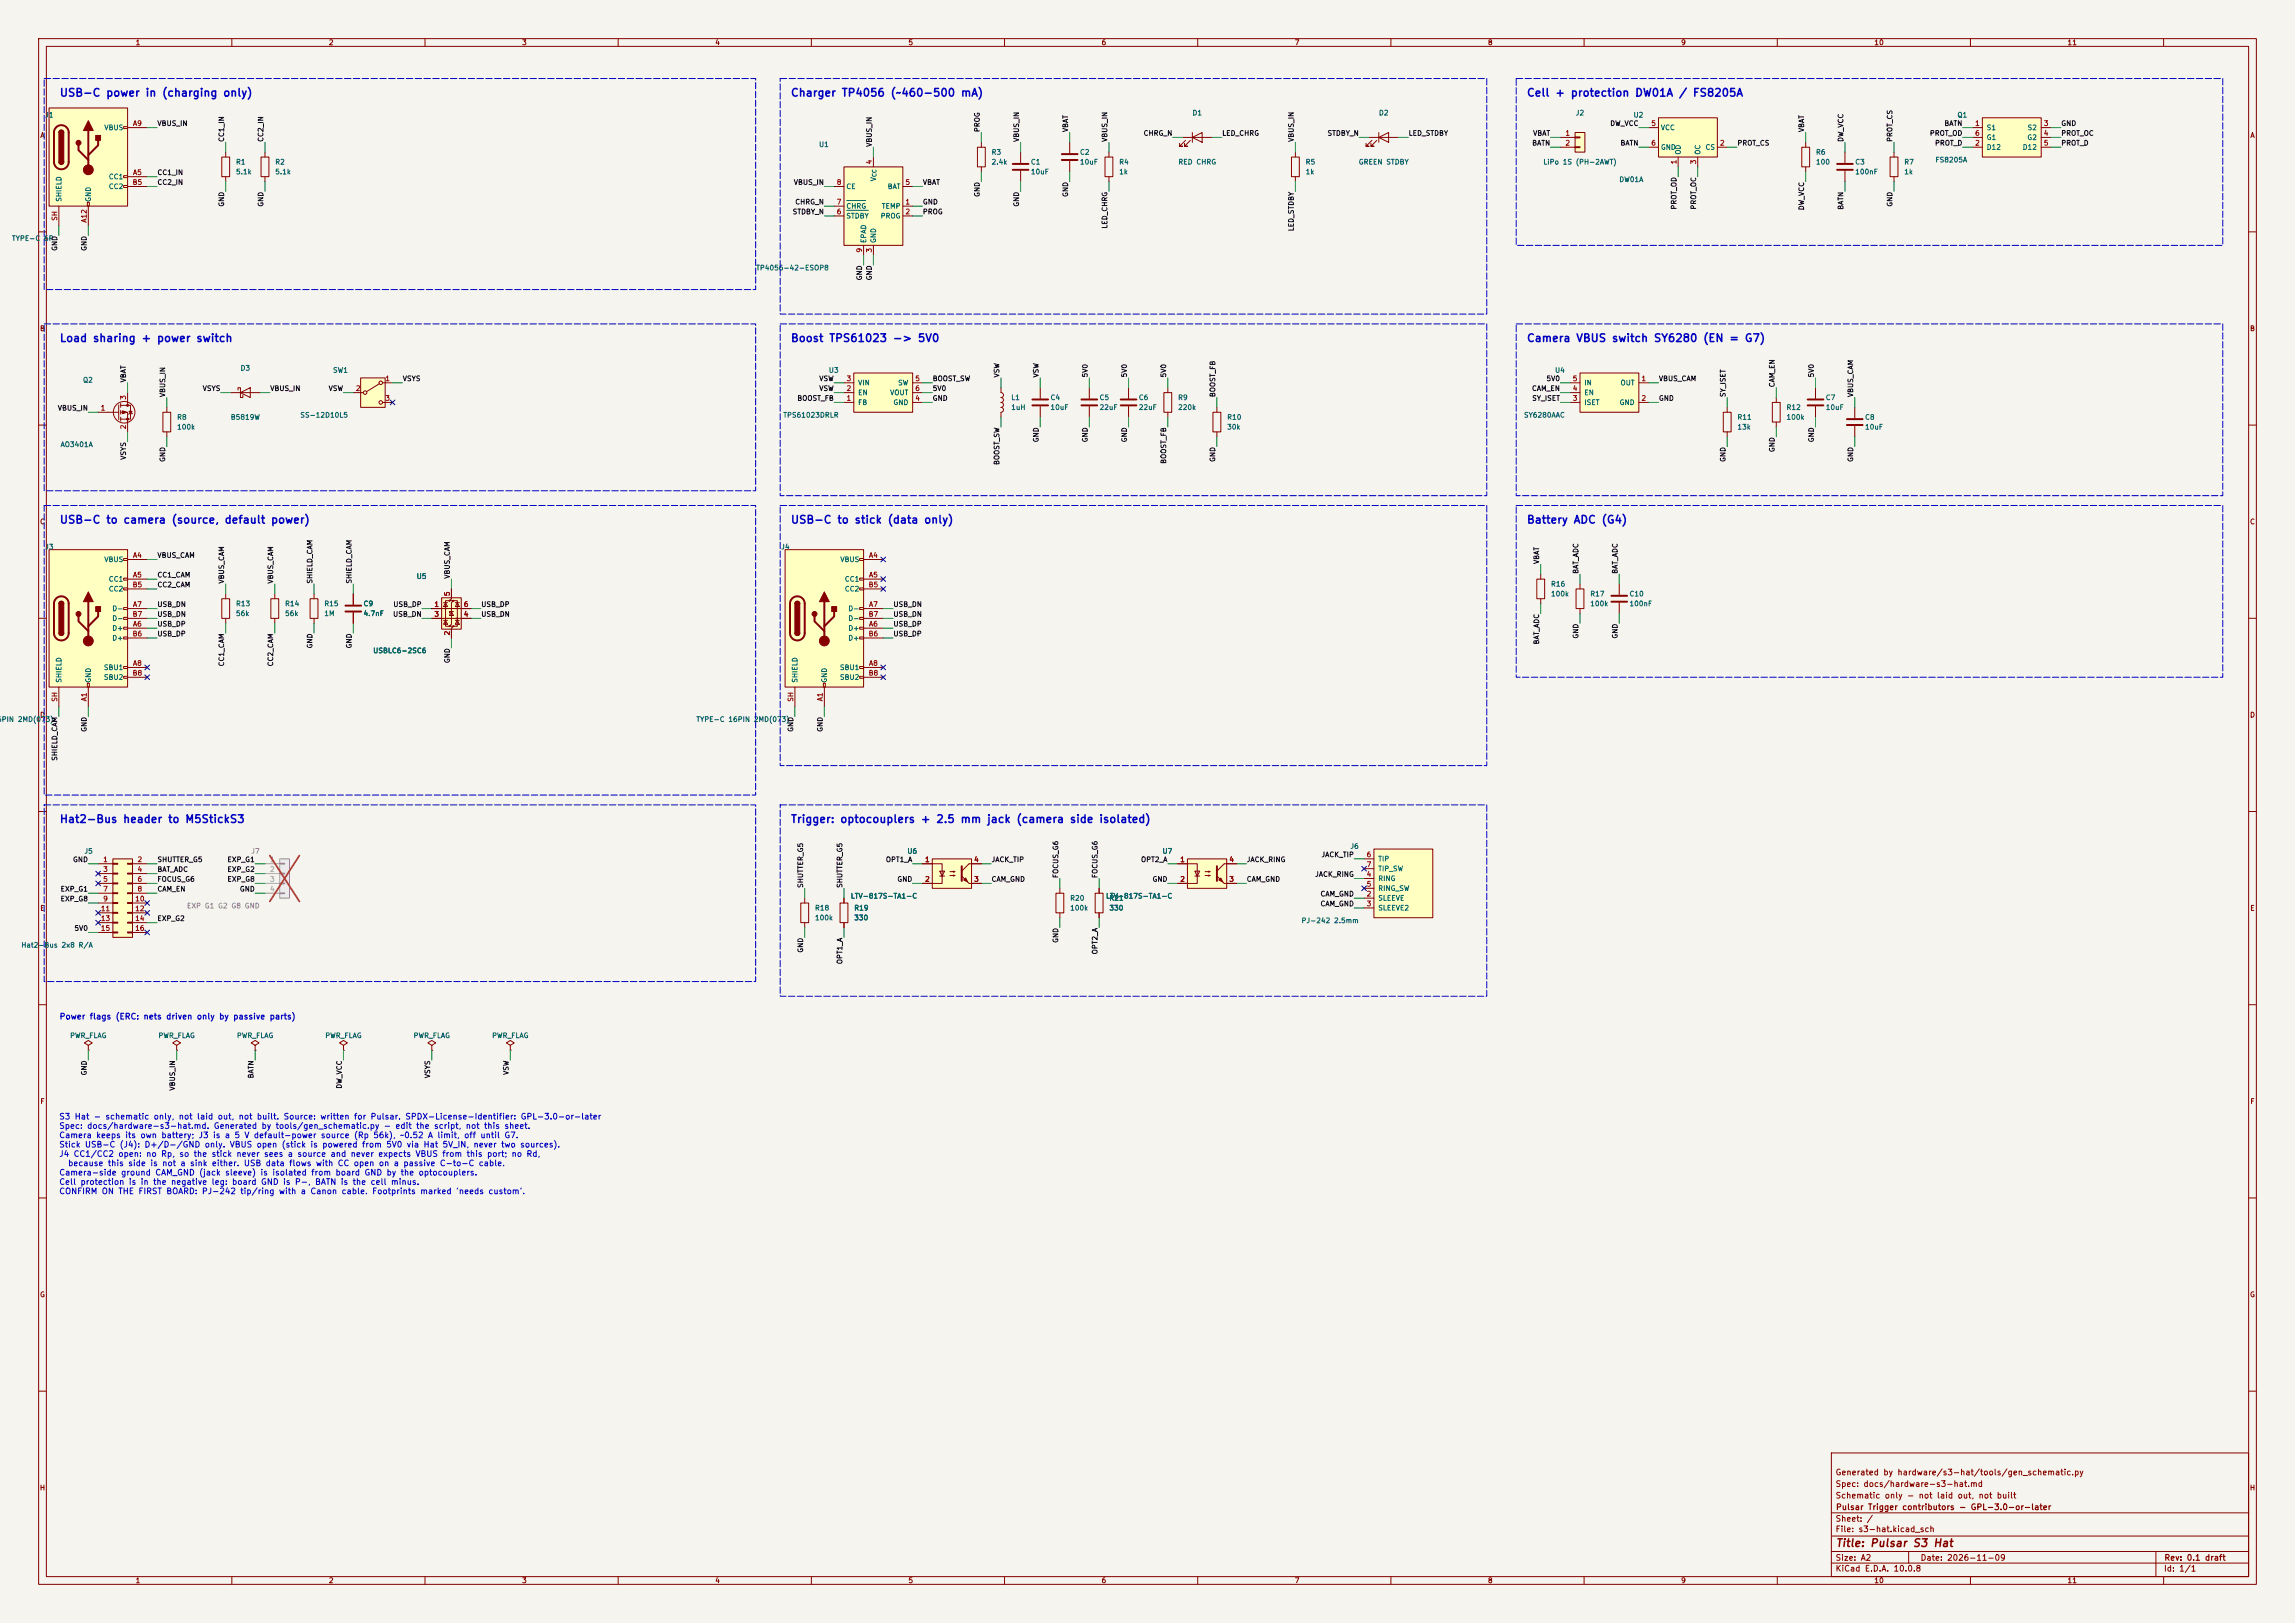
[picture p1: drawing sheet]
<svg xmlns="http://www.w3.org/2000/svg" width="594mm" height="420mm" viewBox="0 0 594 420" stroke-linecap="round" stroke-linejoin="round" font-family="sans-serif">
<defs><g id="words">
<g font-size="2" fill="#0000c2">
<text x="15.3" y="25.5">USB-C power in (charging only)</text>
<text x="204.5" y="25.5">Charger TP4056 (~460-500 mA)</text>
<text x="395" y="25.5">Cell + protection DW01A / FS8205A</text>
<text x="15.3" y="89">Load sharing + power switch</text>
<text x="204.5" y="89">Boost TPS61023 -&gt; 5V0</text>
<text x="395" y="89">Camera VBUS switch SY6280 (EN = G7)</text>
<text x="15.3" y="136">USB-C to camera (source, default power)</text>
<text x="204.5" y="136">USB-C to stick (data only)</text>
<text x="395" y="136">Battery ADC (G4)</text>
<text x="15.3" y="213.4">Hat2-Bus header to M5StickS3</text>
<text x="204.5" y="213.4">Trigger: optocouplers + 2.5 mm jack (camera side isolated)</text>
</g>
<text font-size="2" fill="#840000" x="475" y="400.8">Title: Pulsar S3 Hat</text>
<g font-size="1.5" fill="#0000c2">
<text x="15.3" y="264.2">Power flags (ERC: nets driven only by passive parts)</text>
<text x="15.2" y="290.1">S3 Hat - schematic only, not laid out, not built. Source: written for Pulsar. SPDX-License-Identifier: GPL-3.0-or-later</text>
<text x="15.2" y="292.5">Spec: docs/hardware-s3-hat.md. Generated by tools/gen_schematic.py - edit the script, not this sheet.</text>
<text x="15.2" y="294.9">Camera keeps its own battery; J3 is a 5 V default-power source (Rp 56k), ~0.52 A limit, off until G7.</text>
<text x="15.2" y="297.3">Stick USB-C (J4): D+/D-/GND only. VBUS open (stick is powered from 5V0 via Hat 5V_IN, never two sources).</text>
<text x="15.2" y="299.7">J4 CC1/CC2 open: no Rp, so the stick never sees a source and never expects VBUS from this port; no Rd,</text>
<text x="15.2" y="304.5">Camera-side ground CAM_GND (jack sleeve) is isolated from board GND by the optocouplers.</text>
<text x="17.5" y="302.1">because this side is not a sink either. USB data flows with CC open on a passive C-to-C cable.</text>
<text x="15.2" y="307">Cell protection is in the negative leg: board GND is P-, BATN is the cell minus.</text>
<text x="15.2" y="309.4">CONFIRM ON THE FIRST BOARD: PJ-242 tip/ring with a Canon cable. Footprints marked 'needs custom'.</text>
</g>
<g font-size="1.5" fill="#840000">
<text x="475" y="382.1">Generated by hardware/s3-hat/tools/gen_schematic.py</text>
<text x="475" y="388.1">Schematic only - not laid out, not built</text>
<text x="475" y="385.1">Spec: docs/hardware-s3-hat.md</text>
<text x="475" y="394.1">Sheet: /</text>
<text x="475.1" y="391.1">Pulsar Trigger contributors - GPL-3.0-or-later</text>
<text x="475" y="396.8">File: s3-hat.kicad_sch</text>
<text x="475" y="407">KiCad E.D.A. 10.0.8</text>
<text x="475" y="404.2">Size: A2</text>
<text x="497" y="404.2">Date: 2026-11-09</text>
<text x="560" y="407">Id: 1/1</text>
<text x="560.1" y="404.2">Rev: 0.1 draft</text>
</g>
<g font-size="1.3" fill="#840000">
<text x="35" y="12">1</text>
<text x="85" y="12">2</text>
<text x="135" y="12">3</text>
<text x="185" y="12">4</text>
<text x="235" y="12">5</text>
<text x="285" y="12">6</text>
<text x="335" y="12">7</text>
<text x="385" y="12">8</text>
<text x="435" y="12">9</text>
<text x="485" y="12">10</text>
<text x="535" y="12">11</text>
<text x="10.3" y="36">A</text>
<text x="582.3" y="36">A</text>
<text x="10.2" y="86">B</text>
<text x="582.2" y="86">B</text>
<text x="10.2" y="136">C</text>
<text x="582.2" y="136">C</text>
<text x="10.2" y="186">D</text>
<text x="582.2" y="186">D</text>
<text x="10.3" y="236">E</text>
<text x="582.3" y="236">E</text>
<text x="10.3" y="286">F</text>
<text x="582.3" y="286">F</text>
<text x="10.2" y="336">G</text>
<text x="582.2" y="336">G</text>
<text x="10.2" y="386">H</text>
<text x="582.2" y="386">H</text>
<text x="35" y="410">1</text>
<text x="85" y="410">2</text>
<text x="135" y="410">3</text>
<text x="185" y="410">4</text>
<text x="235" y="410">5</text>
<text x="285" y="410">6</text>
<text x="335" y="410">7</text>
<text x="385" y="410">8</text>
<text x="435" y="410">9</text>
<text x="485" y="410">10</text>
<text x="535" y="410">11</text>
</g>
<g font-size="1.3" fill="#006464">
<text x="11.6" y="30.7">J1</text>
<text x="26.9" y="34">VBUS</text>
<text x="308.5" y="30.2">D1</text>
<text x="356.8" y="30.2">D2</text>
<text x="407.7" y="30.2">J2</text>
<text x="422.7" y="30.7">U2</text>
<text x="429.7" y="34">VCC</text>
<text x="506.5" y="30.7">Q1</text>
<text x="514.1" y="34">S1</text>
<text x="524.7" y="34">S2</text>
<text x="211.9" y="38.3">U1</text>
<text x="256.5" y="40.3">R3</text>
<text x="279.4" y="40.3">C2</text>
<text x="429.7" y="39.1">GND</text>
<text x="435.3" y="40.2" transform="rotate(-90 435.3 40.2)">OD</text>
<text x="440.4" y="40.2" transform="rotate(-90 440.4 40.2)">OC</text>
<text x="441.3" y="39.1">CS</text>
<text x="469.9" y="40.3">R6</text>
<text x="514.1" y="39.1">D12</text>
<text x="514.1" y="36.5">G1</text>
<text x="523.4" y="39.1">D12</text>
<text x="524.6" y="36.5">G2</text>
<text x="28" y="46.7">CC1</text>
<text x="60.9" y="42.9">R1</text>
<text x="60.9" y="45.4">5.1k</text>
<text x="71.1" y="42.9">R2</text>
<text x="71.1" y="45.4">5.1k</text>
<text x="227" y="47" transform="rotate(-90 227 47)">V</text>
<text x="256.5" y="42.9">2.4k</text>
<text x="266.7" y="42.9">C1</text>
<text x="266.7" y="45.4">10uF</text>
<text x="279.4" y="42.9">10uF</text>
<text x="289.5" y="42.9">R4</text>
<text x="289.5" y="45.4">1k</text>
<text x="304.9" y="42.9">RED CHRG</text>
<text x="337.8" y="42.9">R5</text>
<text x="337.8" y="45.4">1k</text>
<text x="351.5" y="42.9">GREEN STDBY</text>
<text x="399.3" y="42.9">LiPo 1S (PH-2AWT)</text>
<text x="419" y="47.4">DW01A</text>
<text x="469.9" y="42.9">100</text>
<text x="480" y="42.9">C3</text>
<text x="480" y="45.4">100nF</text>
<text x="492.7" y="42.9">R7</text>
<text x="492.7" y="45.4">1k</text>
<text x="500.8" y="42.3">FS8205A</text>
<text x="16.2" y="52.4" transform="rotate(-90 16.2 52.4)">SHIELD</text>
<text x="23.8" y="52.4" transform="rotate(-90 23.8 52.4)">GND</text>
<text x="28" y="49.2">CC2</text>
<text x="218.9" y="49.2">CE</text>
<text x="229.6" y="49.2">BAT</text>
<text x="218.9" y="56.8">STDBY</text>
<text x="218.9" y="54.3">CHRG</text>
<text x="227.8" y="56.8">PROG</text>
<text x="228.1" y="54.3">TEMP</text>
<text x="3" y="62.6">TYPE-C 6P</text>
<text x="224.5" y="63" transform="rotate(-90 224.5 63)">EPAD</text>
<text x="227" y="63" transform="rotate(-90 227 63)">GND</text>
<text x="195.6" y="70.3">TP4056-42-ESOP8</text>
<text x="21.4" y="99.3">Q2</text>
<text x="62.1" y="96.2">D3</text>
<text x="86.1" y="96.8">SW1</text>
<text x="214.4" y="96.8">U3</text>
<text x="222" y="100">VIN</text>
<text x="232.3" y="100">SW</text>
<text x="402.4" y="96.8">U4</text>
<text x="409.9" y="100">IN</text>
<text x="419.3" y="100">OUT</text>
<text x="222" y="105.1">FB</text>
<text x="222" y="102.6">EN</text>
<text x="230.3" y="102.6">VOUT</text>
<text x="231.1" y="105.1">GND</text>
<text x="261.6" y="103.8">L1</text>
<text x="261.6" y="106.4">1uH</text>
<text x="271.8" y="103.8">C4</text>
<text x="271.8" y="106.4">10uF</text>
<text x="284.5" y="103.8">C5</text>
<text x="284.5" y="106.4">22uF</text>
<text x="294.6" y="103.8">C6</text>
<text x="294.6" y="106.4">22uF</text>
<text x="304.8" y="103.8">R9</text>
<text x="304.8" y="106.4">220k</text>
<text x="409.9" y="105.1">ISET</text>
<text x="409.9" y="102.6">EN</text>
<text x="419.1" y="105.1">GND</text>
<text x="462.3" y="106.4">R12</text>
<text x="472.4" y="103.8">C7</text>
<text x="472.4" y="106.4">10uF</text>
<text x="45.7" y="108.9">R8</text>
<text x="45.7" y="111.5">100k</text>
<text x="59.6" y="108.9">B5819W</text>
<text x="77.6" y="108.4">SS-12D10L5</text>
<text x="202.6" y="108.4">TPS61023DRLR</text>
<text x="317.5" y="108.9">R10</text>
<text x="317.5" y="111.5">30k</text>
<text x="394.3" y="108.4">SY6280AAC</text>
<text x="449.6" y="108.9">R11</text>
<text x="449.6" y="111.5">13k</text>
<text x="462.3" y="108.9">100k</text>
<text x="482.6" y="108.9">C8</text>
<text x="482.6" y="111.5">10uF</text>
<text x="15.5" y="116">AO3401A</text>
<text x="11.6" y="142.5">J3</text>
<text x="202.1" y="142.5">J4</text>
<text x="26.9" y="145.7">VBUS</text>
<text x="217.4" y="145.7">VBUS</text>
<text x="28" y="150.8">CC1</text>
<text x="28" y="153.4">CC2</text>
<text x="107.7" y="150.1">U5</text>
<text x="218.5" y="150.8">CC1</text>
<text x="218.5" y="153.4">CC2</text>
<text x="401.3" y="152.1">R16</text>
<text x="401.3" y="154.6">100k</text>
<text x="411.5" y="154.6">R17</text>
<text x="421.6" y="154.6">C10</text>
<text x="28.9" y="158.4">D-</text>
<text x="28.9" y="161">D-</text>
<text x="60.9" y="157.2">R13</text>
<text x="60.9" y="159.7">56k</text>
<text x="73.6" y="157.2">R14</text>
<text x="73.6" y="159.7">56k</text>
<text x="83.8" y="157.2">R15</text>
<text x="83.8" y="159.7">1M</text>
<text x="94" y="157.2">C9</text>
<text x="94" y="159.7">4.7nF</text>
<text x="219.4" y="158.4">D-</text>
<text x="219.4" y="161">D-</text>
<text x="411.5" y="157.2">100k</text>
<text x="421.6" y="157.2">100nF</text>
<text x="28.9" y="163.5">D+</text>
<text x="28.9" y="166.1">D+</text>
<text x="219.4" y="163.5">D+</text>
<text x="219.4" y="166.1">D+</text>
<text x="26.8" y="173.7">SBU1</text>
<text x="96.5" y="169.3">USBLC6-2SC6</text>
<text x="217.3" y="173.7">SBU1</text>
<text x="16.2" y="176.8" transform="rotate(-90 16.2 176.8)">SHIELD</text>
<text x="23.8" y="176.8" transform="rotate(-90 23.8 176.8)">GND</text>
<text x="26.8" y="176.2">SBU2</text>
<text x="206.7" y="176.8" transform="rotate(-90 206.7 176.8)">SHIELD</text>
<text x="214.3" y="176.8" transform="rotate(-90 214.3 176.8)">GND</text>
<text x="217.3" y="176.2">SBU2</text>
<text x="-.9" y="187.1">6PIN 2MD(073)</text>
<text x="180.1" y="187.1">TYPE-C 16PIN 2MD(073)</text>
<text x="21.7" y="221.2">J5</text>
<text x="234.7" y="221.2">U6</text>
<text x="300.8" y="221.2">U7</text>
<text x="349.4" y="219.9">J6</text>
<text x="356.6" y="223.2">TIP</text>
<text x="356.6" y="225.8">TIP_SW</text>
<text x="220.1" y="232.8">LTV-817S-TA1-C</text>
<text x="276.8" y="233.4">R20</text>
<text x="286.1" y="232.8">LTV-817S-TA1-C</text>
<text x="287" y="233.4">R21</text>
<text x="356.6" y="233.4">SLEEVE</text>
<text x="356.6" y="228.3">RING</text>
<text x="356.6" y="230.8">RING_SW</text>
<text x="210.8" y="235.9">R18</text>
<text x="210.8" y="238.5">100k</text>
<text x="221" y="235.9">R19</text>
<text x="221" y="238.5">330</text>
<text x="276.8" y="235.9">100k</text>
<text x="287" y="235.9">330</text>
<text x="336.7" y="239.2">PJ-242 2.5mm</text>
<text x="356.6" y="235.9">SLEEVE2</text>
<text x="5.4" y="245.5">Hat2-Bus 2x8 R/A</text>
<text x="18" y="268.9">PWR_FLAG</text>
<text x="40.9" y="268.9">PWR_FLAG</text>
<text x="61.2" y="268.9">PWR_FLAG</text>
<text x="84.1" y="268.9">PWR_FLAG</text>
<text x="106.9" y="268.9">PWR_FLAG</text>
<text x="127.2" y="268.9">PWR_FLAG</text>
</g>
<g font-size="1.3" fill="#a90000">
<text x="34.3" y="32.9">A9</text>
<text x="405" y="35.4">1</text>
<text x="427.3" y="32.9">5</text>
<text x="511.1" y="32.9">1</text>
<text x="511.1" y="35.4">6</text>
<text x="528.9" y="32.9">3</text>
<text x="528.9" y="35.4">4</text>
<text x="405" y="38">2</text>
<text x="427.3" y="38">6</text>
<text x="445" y="38">2</text>
<text x="511.1" y="38">2</text>
<text x="528.9" y="38">5</text>
<text x="34.3" y="45.6">A5</text>
<text x="225.9" y="42.6" transform="rotate(-90 225.9 42.6)">4</text>
<text x="434.2" y="42.6" transform="rotate(-90 434.2 42.6)">1</text>
<text x="439.3" y="42.6" transform="rotate(-90 439.3 42.6)">3</text>
<text x="34.2" y="48.1">B5</text>
<text x="216.4" y="53.2">7</text>
<text x="216.4" y="48.1">8</text>
<text x="234.2" y="53.2">1</text>
<text x="234.2" y="48.1">5</text>
<text x="15.1" y="57.3" transform="rotate(-90 15.1 57.3)">SH</text>
<text x="22.7" y="57.8" transform="rotate(-90 22.7 57.8)">A12</text>
<text x="216.4" y="55.7">6</text>
<text x="234.2" y="55.7">2</text>
<text x="223.4" y="65.5" transform="rotate(-90 223.4 65.5)">9</text>
<text x="225.9" y="65.5" transform="rotate(-90 225.9 65.5)">3</text>
<text x="92" y="101.5">2</text>
<text x="99.6" y="98.9">1</text>
<text x="219" y="101.5">2</text>
<text x="219" y="98.9">3</text>
<text x="236.8" y="98.9">5</text>
<text x="236.8" y="101.5">6</text>
<text x="406.9" y="101.5">4</text>
<text x="406.9" y="98.9">5</text>
<text x="424.7" y="98.9">1</text>
<text x="25.9" y="106.5">1</text>
<text x="32.9" y="103.6" transform="rotate(-90 32.9 103.6)">3</text>
<text x="99.6" y="104">3</text>
<text x="219" y="104">1</text>
<text x="236.8" y="104">4</text>
<text x="406.9" y="104">3</text>
<text x="424.7" y="104">2</text>
<text x="32.9" y="111.2" transform="rotate(-90 32.9 111.2)">2</text>
<text x="34.3" y="144.6">A4</text>
<text x="34.3" y="149.7">A5</text>
<text x="224.8" y="144.6">A4</text>
<text x="224.8" y="149.7">A5</text>
<text x="34.2" y="152.3">B5</text>
<text x="116.7" y="154.4" transform="rotate(-90 116.7 154.4)">5</text>
<text x="224.7" y="152.3">B5</text>
<text x="34.2" y="159.9">B7</text>
<text x="34.3" y="157.3">A7</text>
<text x="112.3" y="157.3">1</text>
<text x="112.3" y="159.9">3</text>
<text x="119.9" y="159.9">4</text>
<text x="119.9" y="157.3">6</text>
<text x="224.7" y="159.9">B7</text>
<text x="224.8" y="157.3">A7</text>
<text x="34.2" y="165">B6</text>
<text x="34.3" y="162.4">A6</text>
<text x="116.7" y="164.6" transform="rotate(-90 116.7 164.6)">2</text>
<text x="224.7" y="165">B6</text>
<text x="224.8" y="162.4">A6</text>
<text x="34.3" y="172.6">A8</text>
<text x="224.8" y="172.6">A8</text>
<text x="34.2" y="175.1">B8</text>
<text x="224.7" y="175.1">B8</text>
<text x="15.1" y="181.7" transform="rotate(-90 15.1 181.7)">SH</text>
<text x="22.7" y="181.6" transform="rotate(-90 22.7 181.6)">A1</text>
<text x="205.6" y="181.7" transform="rotate(-90 205.6 181.7)">SH</text>
<text x="213.2" y="181.6" transform="rotate(-90 213.2 181.6)">A1</text>
<text x="26.6" y="223.4">1</text>
<text x="26.6" y="225.9">3</text>
<text x="35.5" y="223.4">2</text>
<text x="35.5" y="225.9">4</text>
<text x="239.3" y="223.4">1</text>
<text x="252" y="223.4">4</text>
<text x="305.3" y="223.4">1</text>
<text x="318" y="223.4">4</text>
<text x="353.6" y="227.2">4</text>
<text x="353.6" y="222.1">6</text>
<text x="353.6" y="224.7">7</text>
<text x="26.6" y="228.5">5</text>
<text x="26.6" y="231">7</text>
<text x="26.6" y="233.5">9</text>
<text x="34.9" y="233.5">10</text>
<text x="35.5" y="228.5">6</text>
<text x="35.5" y="231">8</text>
<text x="239.3" y="228.5">2</text>
<text x="252" y="228.5">3</text>
<text x="305.3" y="228.5">2</text>
<text x="318" y="228.5">3</text>
<text x="353.6" y="232.3">2</text>
<text x="353.6" y="229.7">5</text>
<text x="26" y="236.1">11</text>
<text x="26" y="238.6">13</text>
<text x="34.9" y="236.1">12</text>
<text x="34.9" y="238.6">14</text>
<text x="353.6" y="234.8">3</text>
<text x="26" y="241.2">15</text>
<text x="34.9" y="241.2">16</text>
</g>
<g font-size="1.3" fill="#0f0f0f">
<text x="40.6" y="32.9">VBUS_IN</text>
<text x="253.9" y="34.3" transform="rotate(-90 253.9 34.3)">PROG</text>
<text x="276.7" y="34.3" transform="rotate(-90 276.7 34.3)">VBAT</text>
<text x="295.9" y="35.4">CHRG_N</text>
<text x="316.2" y="35.4">LED_CHRG</text>
<text x="343.5" y="35.4">STDBY_N</text>
<text x="364.5" y="35.4">LED_STDBY</text>
<text x="396.7" y="35.4">VBAT</text>
<text x="416.6" y="32.9">DW_VCC</text>
<text x="467.2" y="34.3" transform="rotate(-90 467.2 34.3)">VBAT</text>
<text x="499.4" y="35.4">PROT_OD</text>
<text x="503.1" y="32.9">BATN</text>
<text x="533.4" y="32.9">GND</text>
<text x="533.4" y="35.4">PROT_OC</text>
<text x="58.3" y="36.9" transform="rotate(-90 58.3 36.9)">CC1_IN</text>
<text x="68.5" y="36.9" transform="rotate(-90 68.5 36.9)">CC2_IN</text>
<text x="225.9" y="38.1" transform="rotate(-90 225.9 38.1)">VBUS_IN</text>
<text x="264" y="36.9" transform="rotate(-90 264 36.9)">VBUS_IN</text>
<text x="286.9" y="36.9" transform="rotate(-90 286.9 36.9)">VBUS_IN</text>
<text x="335.2" y="36.9" transform="rotate(-90 335.2 36.9)">VBUS_IN</text>
<text x="396.4" y="38">BATN</text>
<text x="419.3" y="38">BATN</text>
<text x="449.6" y="38">PROT_CS</text>
<text x="477.4" y="36.9" transform="rotate(-90 477.4 36.9)">DW_VCC</text>
<text x="490.1" y="36.9" transform="rotate(-90 490.1 36.9)">PROT_CS</text>
<text x="500.7" y="38">PROT_D</text>
<text x="533.4" y="38">PROT_D</text>
<text x="40.6" y="45.6">CC1_IN</text>
<text x="40.6" y="48.1">CC2_IN</text>
<text x="58.3" y="53.6" transform="rotate(-90 58.3 53.6)">GND</text>
<text x="68.5" y="53.6" transform="rotate(-90 68.5 53.6)">GND</text>
<text x="205.3" y="48.1">VBUS_IN</text>
<text x="205.7" y="53.2">CHRG_N</text>
<text x="238.7" y="53.2">GND</text>
<text x="238.7" y="48.1">VBAT</text>
<text x="253.9" y="51.1" transform="rotate(-90 253.9 51.1)">GND</text>
<text x="264" y="53.6" transform="rotate(-90 264 53.6)">GND</text>
<text x="276.7" y="51.1" transform="rotate(-90 276.7 51.1)">GND</text>
<text x="490.1" y="53.6" transform="rotate(-90 490.1 53.6)">GND</text>
<text x="205" y="55.8">STDBY_N</text>
<text x="238.7" y="55.8">PROG</text>
<text x="286.9" y="59.3" transform="rotate(-90 286.9 59.3)">LED_CHRG</text>
<text x="335.2" y="60" transform="rotate(-90 335.2 60)">LED_STDBY</text>
<text x="434.2" y="54.4" transform="rotate(-90 434.2 54.4)">PROT_OD</text>
<text x="439.3" y="54.4" transform="rotate(-90 439.3 54.4)">PROT_OC</text>
<text x="467.2" y="54.5" transform="rotate(-90 467.2 54.5)">DW_VCC</text>
<text x="477.4" y="54.4" transform="rotate(-90 477.4 54.4)">BATN</text>
<text x="15.1" y="65.1" transform="rotate(-90 15.1 65.1)">GND</text>
<text x="22.7" y="65.1" transform="rotate(-90 22.7 65.1)">GND</text>
<text x="223.4" y="72.7" transform="rotate(-90 223.4 72.7)">GND</text>
<text x="225.9" y="72.7" transform="rotate(-90 225.9 72.7)">GND</text>
<text x="32.9" y="99.1" transform="rotate(-90 32.9 99.1)">VBAT</text>
<text x="52.3" y="101.5">VSYS</text>
<text x="69.8" y="101.5">VBUS_IN</text>
<text x="84.9" y="101.5">VSW</text>
<text x="104.1" y="98.9">VSYS</text>
<text x="211.9" y="98.9">VSW</text>
<text x="211.9" y="101.5">VSW</text>
<text x="241.3" y="98.9">BOOST_SW</text>
<text x="241.3" y="101.5">5V0</text>
<text x="259" y="97.8" transform="rotate(-90 259 97.8)">VSW</text>
<text x="269.1" y="97.8" transform="rotate(-90 269.1 97.8)">VSW</text>
<text x="281.8" y="97.8" transform="rotate(-90 281.8 97.8)">5V0</text>
<text x="292" y="97.8" transform="rotate(-90 292 97.8)">5V0</text>
<text x="302.1" y="97.8" transform="rotate(-90 302.1 97.8)">5V0</text>
<text x="396.4" y="101.5">CAM_EN</text>
<text x="400.1" y="98.9">5V0</text>
<text x="429.2" y="98.9">VBUS_CAM</text>
<text x="459.6" y="100.4" transform="rotate(-90 459.6 100.4)">CAM_EN</text>
<text x="469.8" y="97.8" transform="rotate(-90 469.8 97.8)">5V0</text>
<text x="14.8" y="106.6">VBUS_IN</text>
<text x="43.1" y="102.9" transform="rotate(-90 43.1 102.9)">VBUS_IN</text>
<text x="206.2" y="104">BOOST_FB</text>
<text x="241.3" y="104">GND</text>
<text x="314.8" y="102.9" transform="rotate(-90 314.8 102.9)">BOOST_FB</text>
<text x="396.4" y="104">SY_ISET</text>
<text x="429.2" y="104">GND</text>
<text x="446.9" y="102.9" transform="rotate(-90 446.9 102.9)">SY_ISET</text>
<text x="479.9" y="102.9" transform="rotate(-90 479.9 102.9)">VBUS_CAM</text>
<text x="32.9" y="119.1" transform="rotate(-90 32.9 119.1)">VSYS</text>
<text x="43.1" y="119.7" transform="rotate(-90 43.1 119.7)">GND</text>
<text x="269.1" y="114.6" transform="rotate(-90 269.1 114.6)">GND</text>
<text x="281.8" y="114.6" transform="rotate(-90 281.8 114.6)">GND</text>
<text x="292" y="114.6" transform="rotate(-90 292 114.6)">GND</text>
<text x="314.8" y="119.7" transform="rotate(-90 314.8 119.7)">GND</text>
<text x="446.9" y="119.7" transform="rotate(-90 446.9 119.7)">GND</text>
<text x="459.6" y="117.1" transform="rotate(-90 459.6 117.1)">GND</text>
<text x="469.8" y="114.6" transform="rotate(-90 469.8 114.6)">GND</text>
<text x="479.9" y="119.7" transform="rotate(-90 479.9 119.7)">GND</text>
<text x="259" y="120.5" transform="rotate(-90 259 120.5)">BOOST_SW</text>
<text x="302.1" y="120.2" transform="rotate(-90 302.1 120.2)">BOOST_FB</text>
<text x="40.6" y="144.7">VBUS_CAM</text>
<text x="40.6" y="149.7">CC1_CAM</text>
<text x="116.7" y="149.9" transform="rotate(-90 116.7 149.9)">VBUS_CAM</text>
<text x="398.7" y="146.1" transform="rotate(-90 398.7 146.1)">VBAT</text>
<text x="408.8" y="148.6" transform="rotate(-90 408.8 148.6)">BAT_ADC</text>
<text x="419" y="148.6" transform="rotate(-90 419 148.6)">BAT_ADC</text>
<text x="40.6" y="152.3">CC2_CAM</text>
<text x="58.3" y="151.2" transform="rotate(-90 58.3 151.2)">VBUS_CAM</text>
<text x="71" y="151.2" transform="rotate(-90 71 151.2)">VBUS_CAM</text>
<text x="81.2" y="151.2" transform="rotate(-90 81.2 151.2)">SHIELD_CAM</text>
<text x="91.3" y="151.2" transform="rotate(-90 91.3 151.2)">SHIELD_CAM</text>
<text x="40.6" y="159.9">USB_DN</text>
<text x="40.6" y="157.4">USB_DN</text>
<text x="101.6" y="159.9">USB_DN</text>
<text x="101.7" y="157.4">USB_DP</text>
<text x="124.4" y="159.9">USB_DN</text>
<text x="124.4" y="157.4">USB_DP</text>
<text x="231.1" y="157.4">USB_DN</text>
<text x="231.1" y="159.9">USB_DN</text>
<text x="40.6" y="162.4">USB_DP</text>
<text x="40.6" y="165">USB_DP</text>
<text x="81.2" y="167.9" transform="rotate(-90 81.2 167.9)">GND</text>
<text x="91.3" y="167.9" transform="rotate(-90 91.3 167.9)">GND</text>
<text x="231.1" y="165">USB_DP</text>
<text x="231.1" y="162.4">USB_DP</text>
<text x="398.7" y="166.9" transform="rotate(-90 398.7 166.9)">BAT_ADC</text>
<text x="408.8" y="165.4" transform="rotate(-90 408.8 165.4)">GND</text>
<text x="419" y="165.4" transform="rotate(-90 419 165.4)">GND</text>
<text x="58.3" y="172.6" transform="rotate(-90 58.3 172.6)">CC1_CAM</text>
<text x="71" y="172.6" transform="rotate(-90 71 172.6)">CC2_CAM</text>
<text x="116.7" y="171.7" transform="rotate(-90 116.7 171.7)">GND</text>
<text x="22.7" y="189.5" transform="rotate(-90 22.7 189.5)">GND</text>
<text x="205.6" y="189.5" transform="rotate(-90 205.6 189.5)">GND</text>
<text x="213.2" y="189.5" transform="rotate(-90 213.2 189.5)">GND</text>
<text x="15.1" y="197" transform="rotate(-90 15.1 197)">SHIELD_CAM</text>
<text x="18.8" y="223.4">GND</text>
<text x="40.6" y="225.9">BAT_ADC</text>
<text x="40.6" y="223.4">SHUTTER_G5</text>
<text x="58.7" y="225.9">EXP_G2</text>
<text x="58.7" y="223.4">EXP_G1</text>
<text x="229.2" y="223.4">OPT1_A</text>
<text x="256.5" y="223.4">JACK_TIP</text>
<text x="274.2" y="227.4" transform="rotate(-90 274.2 227.4)">FOCUS_G6</text>
<text x="284.4" y="227.4" transform="rotate(-90 284.4 227.4)">FOCUS_G6</text>
<text x="295.2" y="223.4">OPT2_A</text>
<text x="322.6" y="223.4">JACK_RING</text>
<text x="340.3" y="227.2">JACK_RING</text>
<text x="341.9" y="222.1">JACK_TIP</text>
<text x="15.6" y="233.6">EXP_G8</text>
<text x="15.6" y="231">EXP_G1</text>
<text x="40.6" y="228.5">FOCUS_G6</text>
<text x="40.6" y="231">CAM_EN</text>
<text x="58.7" y="228.5">EXP_G8</text>
<text x="61.9" y="231">GND</text>
<text x="208.2" y="229.9" transform="rotate(-90 208.2 229.9)">SHUTTER_G5</text>
<text x="218.3" y="229.9" transform="rotate(-90 218.3 229.9)">SHUTTER_G5</text>
<text x="232.1" y="228.5">GND</text>
<text x="256.5" y="228.5">CAM_GND</text>
<text x="298.2" y="228.5">GND</text>
<text x="322.6" y="228.5">CAM_GND</text>
<text x="341.6" y="232.3">CAM_GND</text>
<text x="40.6" y="238.6">EXP_G2</text>
<text x="341.6" y="234.8">CAM_GND</text>
<text x="19.1" y="241.2">5V0</text>
<text x="274.2" y="244.1" transform="rotate(-90 274.2 244.1)">GND</text>
<text x="208.2" y="246.7" transform="rotate(-90 208.2 246.7)">GND</text>
<text x="218.3" y="249.6" transform="rotate(-90 218.3 249.6)">OPT1_A</text>
<text x="284.4" y="247.1" transform="rotate(-90 284.4 247.1)">OPT2_A</text>
<text x="22.7" y="278.4" transform="rotate(-90 22.7 278.4)">GND</text>
<text x="65.9" y="279.2" transform="rotate(-90 65.9 279.2)">BATN</text>
<text x="88.8" y="281.9" transform="rotate(-90 88.8 281.9)">DW_VCC</text>
<text x="111.6" y="279.1" transform="rotate(-90 111.6 279.1)">VSYS</text>
<text x="132" y="278.3" transform="rotate(-90 132 278.3)">VSW</text>
<text x="45.6" y="282.3" transform="rotate(-90 45.6 282.3)">VBUS_IN</text>
</g>
<g font-size="1.3" fill="#939391">
<text x="64.9" y="221.2">J7</text>
<text x="48.3" y="235.4">EXP G1 G2 G8 GND</text>
</g>
<g font-size="1.3" fill="#a5a4a2">
<text x="69.8" y="223.4">1</text>
<text x="69.8" y="225.9">2</text>
<text x="69.8" y="228.5">3</text>
<text x="69.8" y="231">4</text>
</g>
<text font-size="1" fill="#006464" x="227.1" y="45.9" transform="rotate(-90 227.1 45.9)">CC</text>
</g></defs>
<path d="M0 0h594v420h-594z" fill="#f5f4ef" stroke="#f5f4ef" stroke-width=".26"/>
<g fill="none" stroke="#840000" stroke-width=".26">
<path d="M10 10h574v400h-574zM12 12h570v396h-570zM60 10v2M110 10v2M160 10v2M210 10v2M260 10v2M310 10v2M360 10v2M410 10v2M460 10v2M510 10v2"/>
<path d="M560 10v2M10 60h2M582 60h2M10 110h2M582 110h2M10 160h2M582 160h2M10 210h2M582 210h2M10 260h2M582 260h2M10 310h2"/>
<path d="M582 310h2M10 360h2M474 376h108v32h-108zM582 360h2M474 397.5h108M474 391.5h108M60 408v2M110 408v2M160 408v2M210 408v2M260 408v2M310 408v2"/>
<path d="M360 408v2M410 408v2M460 408v2M474 404.5h108M474 401.5h108M494 401.5v3M510 408v2M558 401.5v6.5M560 408v2"/>
</g>
<path d="M12.7 142.2h20.3v35.6h-20.3z" fill="#ffffc2"/>
<g fill="none" stroke="#840000" stroke-width=".26">
<path d="M42.2 106.7h2v5.1h-2zM43.2 105.4v1.3M43.2 111.8v1.2M259.1 100.3v1.3l.4 .2 .2 .4-.2 .5-.4 .2 .5 .2 .1 .6-.6 .5M259.1 104.1l.4 .2 .2 .5-.2 .4-.4 .2 .4 .2 .2 .5-.2 .4-.4 .2v1.3M269.2 100.3v2.8M269.2 105.2v2.8M292.1 100.3v2.8M292.1 105.2v2.8M301.2 101.6h2.1v5.1h-2.1zM302.3 100.3v1.3M302.3 106.7v1.3"/>
<path d="M313.9 106.7h2.1v5.1h-2.1zM315 105.4v1.3M315 111.8v1.2M12.7 142.2h20.3v35.6h-20.3zM15.2 156.2l.2-.4 .5-.2 .4 .2 .2 .4M32 144.5h1v.5h-1zM32 149.6h1v.5h-1zM32 152.1h1v.6h-1zM32 157.2h1v.5h-1zM32 159.8h1v.5h-1zM33 144.8h5.1M33 149.9h5.1"/>
<path d="M33 157.5h5.1M33 152.4h5.1M57.4 154.9h2v5.1h-2zM58.4 153.7v1.2M70.1 154.9h2v5.1h-2zM71.1 153.7v1.2M80.3 154.9h2v5.1h-2zM81.3 153.7v1.2M91.4 153.7v2.8M91.4 158.5v2.8M15.2 163.8l.2 .5 .5 .2 .4-.2 .2-.5M15.2 177.8v5.1"/>
<path d="M22.6 176.8h.5v1h-.5zM22.9 177.8v5.1M32 162.3h1v.5h-1zM32 164.8h1v.6h-1zM32 172.5h1v.5h-1zM32 175h1v.5h-1zM33 162.6h5.1M33 172.7h5.1M33 165.1h5.1M33 160h5.1M33 175.3h5.1M58.4 160v1.3"/>
<path d="M71.1 160v1.3M81.3 160v1.3"/>
</g>
<path d="M267.2 103.4h4.1M267.2 104.9h4.1M290.1 103.4h4M290.1 104.9h4M14.5 154.9a1.9 1.9 0 0 1 2.1-.4 1.9 1.9 0 0 1 1.2 1.7v7.6a1.91 1.91 0 0 1-1.9 1.9 1.91 1.91 0 0 1-1.9-1.9v-7.7zM20.3 159.5v1.3l2.6 2.5M22.9 155.7v10.2M25.4 158.2v1.3l-2.5 2.6M89.4 156.7h4.1M89.4 158.2h4.1" fill="none" stroke="#840000" stroke-width=".51"/>
<g fill="#840000" stroke="#840000" stroke-width=".26">
<path d="M15.2 156.2h1.3v7.6h-1.3z"/>
<path d="M15.4 155.8l.7-.2 .4 .6h-1.3z"/>
<path d="M15.2 163.8h1.3l-.2 .5-.4 .2-.5-.2z"/>
<path d="M22.9 153.2l1.2 2.5h-2.5z"/>
<path d="M24.8 157h1.2v1.2h-1.2z"/>
<circle cx="20.3" cy="158.9" r=".63"/>
<circle cx="22.9" cy="165.9" r="1.27"/>
</g>
<path d="M203.2 142.2h20.3v35.6h-20.3z" fill="#ffffc2"/>
<g fill="none" stroke="#840000" stroke-width=".26">
<path d="M264.2 39.4v2.8M276.9 36.8v2.8M287 39.4v1.2M306.1 35.6h7.6M306.8 36.3l-1.5 1.5h.8h-.8v-.7M308.1 36.3l-1.5 1.5h.7h-.7v-.7M308.6 35.6l2.5-1.3v2.5zM308.6 34.3v2.5M335.3 39.4v1.2M354.3 35.6h7.6M355.1 36.3l-1.5 1.5h.7h-.7v-.7M356.4 36.3l-1.6 1.5h.8h-.8v-.7"/>
<path d="M356.9 35.6l2.5-1.3v2.5zM356.9 34.3v2.5M264.2 44.2v2.8M276.9 41.7v2.8M286 40.6h2v5.1h-2zM287 45.7v1.3M334.3 40.6h2v5.1h-2zM335.3 45.7v1.3M25.4 106.7h5.3M30.7 104.8v3.8M31.2 104.9h2.6v3.6h-2.6M31.2 106.7h1.8v5.1"/>
<path d="M31.2 104.4v1M31.2 106.2v1M31.2 108v1M33 101.6v3.3M33.4 106.4h.8l-.4 .7zM34.3 106.9l-1 .3M281.9 100.3v2.8M281.9 105.2v2.8M203.2 142.2h20.3v35.6h-20.3zM205.7 156.2l.2-.4 .5-.2 .4 .2 .2 .4M222.5 144.5h1v.5h-1zM222.5 149.6h1v.5h-1z"/>
<path d="M222.5 152.1h1v.6h-1zM222.5 157.2h1v.5h-1zM222.5 159.8h1v.5h-1zM223.5 144.8h5.1M223.5 149.9h5.1M223.5 157.5h5.1M223.5 152.4h5.1M205.7 163.8l.2 .5 .5 .2 .4-.2 .2-.5M205.7 177.8v5.1M213.1 176.8h.5v1h-.5zM213.4 177.8v5.1M222.5 162.3h1v.5h-1z"/>
<path d="M222.5 164.8h1v.6h-1zM222.5 172.5h1v.5h-1zM222.5 175h1v.5h-1zM223.5 162.6h5.1M223.5 172.7h5.1M223.5 165.1h5.1M223.5 160h5.1M223.5 175.3h5.1M207.3 233.7h2v5.1h-2zM208.3 232.4v1.3M208.3 238.8v1.2"/>
<circle cx="32.1" cy="106.7" r="2.79"/>
</g>
<path d="M274.8 39.9h4.1M262.1 42.4h4.1M262.1 43.9h4.1M274.8 41.4h4.1M279.9 103.4h4.1M279.9 104.9h4.1M205 154.9a1.9 1.9 0 0 1 2.1-.4 1.9 1.9 0 0 1 1.2 1.7v7.6a1.91 1.91 0 0 1-1.9 1.9 1.91 1.91 0 0 1-1.9-1.9v-7.7zM210.8 159.5v1.3l2.6 2.5M213.4 155.7v10.2M215.9 158.2v1.3l-2.5 2.6" fill="none" stroke="#840000" stroke-width=".51"/>
<g fill="#840000" stroke="#840000" stroke-width=".26">
<path d="M205.7 156.2h1.3v7.6h-1.3z"/>
<path d="M205.9 155.8l.7-.2 .4 .6h-1.3z"/>
<path d="M205.7 163.8h1.3l-.2 .5-.4 .2-.5-.2z"/>
<path d="M213.4 153.2l1.2 2.5h-2.5z"/>
<path d="M215.3 157h1.2v1.2h-1.2z"/>
<path d="M31.7 106.3l1.1 .4-1.1 .4z"/>
<circle cx="210.8" cy="158.9" r=".63"/>
<circle cx="213.4" cy="165.9" r="1.27"/>
<circle cx="33" cy="104.9" r=".25"/>
<circle cx="33" cy="108.5" r=".25"/>
</g>
<path d="M241.3 222.3h10.2v7.6h-10.2z" fill="#ffffc2"/>
<path d="M238.8 223.5h5v3.3M241.3 222.3h10.2v7.6h-10.2zM243.2 225.4h1.3l-.7 1.3zM243.2 226.7h1.3M243.8 226.7v1.9h-5M245.9 225.6h1.2M245.9 226.6h1.2M250.8 228.6h3.2M254 223.5h-3.2l-1.9 1.9M66 270.5l1.1-.6-1.1-.7-1 .7 1 .6v1.3M66 271.8h.1" fill="none" stroke="#840000" stroke-width=".26"/>
<path d="M248.9 224.2v3.8" fill="none" stroke="#840000" stroke-width=".51"/>
<g fill="#840000" stroke="#840000" stroke-width=".26">
<path d="M249.4 227.7l.5-.5 .5 1z"/>
<path d="M248.9 226.7l1.9 1.9z"/>
</g>
<path d="M408.9 96.5h15.3v10.2h-15.3z" fill="#ffffc2"/>
<g fill="none" stroke="#840000" stroke-width=".26">
<path d="M406.4 99.1h2.5M408.9 96.5h15.3v10.2h-15.3zM424.2 99.1h2.5M406.4 104.1h2.5M406.4 101.6h2.5M424.2 104.1h2.5M446 106.7h2.1v5.1h-2.1zM447 105.4v1.3M447 111.8v1.2M458.7 104.1h2.1v5.1h-2.1zM459.7 102.9v1.2M459.7 109.2v1.3"/>
<path d="M480.1 105.4v2.8M480.1 110.2v2.8"/>
</g>
<path d="M478 108.5h4.1M478 110h4.1" fill="none" stroke="#840000" stroke-width=".51"/>
<path d="M29.2 222.3h5.1v20.3h-5.1z" fill="#ffffc2"/>
<g fill="none" stroke="#840000" stroke-width=".26">
<path d="M477.5 39.4v2.8M490.2 39.4v1.2M477.5 44.2v2.8M489.2 40.6h2v5.1h-2zM490.2 45.7v1.3M419.1 151.1v2.8M419.1 156v2.8M25.4 223.5h3.8M25.4 226.1h3.8M25.4 228.6h3.8M25.4 231.1h3.8M25.4 233.7h3.8"/>
<path d="M25.4 236.2h3.8M25.4 238.8h3.8M29.2 222.3h5.1v20.3h-5.1zM29.2 223.4h1.3v.2h-1.3zM29.2 225.9h1.3v.3h-1.3zM29.2 228.5h1.3v.2h-1.3zM29.2 231h1.3v.3h-1.3zM29.2 233.6h1.3v.2h-1.3zM29.2 236.1h1.3v.2h-1.3zM29.2 238.6h1.3v.3h-1.3zM33 223.4h1.3v.2h-1.3zM33 225.9h1.3v.3h-1.3z"/>
<path d="M33 228.5h1.3v.2h-1.3zM33 231h1.3v.3h-1.3zM33 233.6h1.3v.2h-1.3zM33 236.1h1.3v.2h-1.3zM33 238.6h1.3v.3h-1.3zM34.3 223.5h3.8M34.3 226.1h3.8M34.3 228.6h3.8M34.3 231.1h3.8M34.3 233.7h3.8M34.3 236.2h3.8M34.3 238.8h3.8"/>
<path d="M25.4 241.3h3.8M29.2 241.2h1.3v.2h-1.3zM33 241.2h1.3v.2h-1.3zM34.3 241.3h3.8M22.9 270.5l1-.6-1-.7-1.1 .7 1.1 .6v1.3M22.9 271.8h.1M45.7 270.5l1-.6-1-.7-1 .7 1 .6v1.3M45.7 271.8h.1M88.9 270.5l1-.6-1-.7-1 .7 1 .6v1.3M88.9 271.8h.1M111.8 270.5l1-.6-1-.7-1.1 .7 1.1 .6v1.3M111.8 271.8h.1"/>
<path d="M132.1 270.5l1-.6-1-.7-1 .7 1 .6v1.3M132.1 271.8h.1"/>
</g>
<path d="M475.5 42.4h4.1M475.5 43.9h4.1M417.1 154.2h4M417.1 155.7h4" fill="none" stroke="#840000" stroke-width=".51"/>
<path d="M221 96.5h15.2v10.2h-15.2z" fill="#ffffc2"/>
<path d="M466.3 38.1h2.1v5.1h-2.1zM467.4 36.8v1.3M467.4 43.2v1.3M218.4 99.1h2.6M221 96.5h15.2v10.2h-15.2zM236.2 99.1h2.6M218.4 104.1h2.6M218.4 101.6h2.6M236.2 104.1h2.6M236.2 101.6h2.6M469.9 100.3v2.8M469.9 105.2v2.8" fill="none" stroke="#840000" stroke-width=".26"/>
<path d="M467.9 103.4h4M467.9 104.9h4" fill="none" stroke="#840000" stroke-width=".51"/>
<path d="M72.4 222.3h2.5v10.1h-2.5z" fill="#ebeae8"/>
<path d="M68.6 223.5h3.8M68.6 226.1h3.8M68.6 228.6h3.8M68.6 231.1h3.8M72.4 222.3h2.5v10.1h-2.5zM72.4 223.4h1.3v.2h-1.3zM72.4 225.9h1.3v.3h-1.3zM72.4 228.5h1.3v.2h-1.3zM72.4 231h1.3v.3h-1.3z" fill="none" stroke="#9c9b98" stroke-width=".26"/>
<path d="M69.8 221.4l7.7 11.9M77.5 221.4l-7.7 11.9" fill="none" stroke="#e12e31" stroke-width=".46"/>
<path d="M114.3 154.7h5.1v8.1h-5.1z" fill="#ffffc2"/>
<g fill="#840000">
<circle cx="115.3" cy="157.5" r=".25"/>
<circle cx="116.3" cy="155.4" r=".25"/>
<circle cx="116.3" cy="162.1" r=".25"/>
<circle cx="117.3" cy="155.4" r=".25"/>
<circle cx="117.3" cy="162.1" r=".25"/>
<circle cx="118.4" cy="160" r=".25"/>
</g>
<g fill="none" stroke="#840000" stroke-width=".26">
<path d="M111.8 157.5h10.1M114.3 154.7h5.1v8.1h-5.1zM114.8 156h1M115.3 156l.5 1h-1zM116.3 155.4h-1v6.7h1M116.8 152.4v2.5l-.5 .5h1l-.5 .6v5.5l-.5 .6h1l-.5 .5v2.5M116.8 158.2l.5 1.1h-1zM117.3 158.2h-1v.4M117.3 155.4h1.1v6.7h-1.1M117.9 156h1M118.4 156l.5 1h-1zM111.8 160h10.1"/>
<path d="M114.8 160.5h1M115.3 160.5l.5 1h-1zM117.9 160.5h1M118.4 160.5l.5 1h-1z"/>
</g>
<path d="M513.1 30.5h15.2v10.1h-15.2z" fill="#ffffc2"/>
<path d="M510.5 33h2.6M510.5 38.1h2.6M510.5 35.6h2.6M513.1 30.5h15.2v10.1h-15.2zM528.3 33h2.6M528.3 38.1h2.6M528.3 35.6h2.6" fill="none" stroke="#840000" stroke-width=".26"/>
<path d="M407.7 34.3h2.5v5.1h-2.5z" fill="#ffffc2"/>
<path d="M403.9 35.6h3.8M403.9 38.1h3.8M407.7 34.3h2.5v5.1h-2.5zM407.7 35.4h1.2v.3h-1.2zM407.7 38h1.2v.2h-1.2z" fill="none" stroke="#840000" stroke-width=".26"/>
<path d="M429.3 30.5h15.2v10.1h-15.2z" fill="#ffffc2"/>
<path d="M426.7 38.1h2.6M426.7 33h2.6M429.3 30.5h15.2v10.1h-15.2zM444.5 38.1h2.5M434.3 40.6v2.6M439.4 40.6v2.6" fill="none" stroke="#840000" stroke-width=".26"/>
<path d="M355.6 219.7h15.2v17.8h-15.2z" fill="#ffffc2"/>
<path d="M407.9 152.4h2.1v5.1h-2.1zM408.9 151.1v1.3M408.9 157.5v1.3M355.6 219.7h15.2v17.8h-15.2zM353.1 232.4h2.5M353.1 235h2.5M353.1 227.3h2.5M353.1 229.9h2.5M353.1 222.3h2.5M353.1 224.8h2.5" fill="none" stroke="#840000" stroke-width=".26"/>
<path d="M218.4 43.2h15.3v20.3h-15.3z" fill="#ffffc2"/>
<g fill="none" stroke="#840000" stroke-width=".26">
<path d="M58.4 39.4v1.2M68.6 39.4v1.2M57.4 40.6h2v5.1h-2zM58.4 45.7v1.3M67.6 40.6h2v5.1h-2zM68.6 45.7v1.3M215.9 53.3h2.5M215.9 55.9h2.5M215.9 48.3h2.5M218.4 43.2h15.3v20.3h-15.3zM226.1 40.6v2.6M233.7 53.3h2.5"/>
<path d="M233.7 55.9h2.5M233.7 48.3h2.5M223.5 63.5v2.5M226.1 63.5v2.5"/>
</g>
<path d="M219.2 54.4h5.5M219.2 51.9h4.9" fill="none" stroke="#006464" stroke-width=".26"/>
<path d="M12.7 27.9h20.3v25.4h-20.3z" fill="#ffffc2"/>
<g fill="none" stroke="#840000" stroke-width=".26">
<path d="M12.7 27.9h20.3v25.4h-20.3zM15.2 34.3l.2-.5 .5-.1 .4 .1 .2 .5M32 32.8h1v.5h-1zM33 33h5.1M15.2 41.9l.2 .5 .5 .1 .4-.1 .2-.5M15.2 53.3v5.1M22.6 52.3h.5v1h-.5zM22.9 53.3v5.1M32 45.5h1v.5h-1zM32 48h1v.5h-1zM33 45.7h5.1M33 48.3h5.1"/>
<path d="M397.8 149.9h2v5h-2zM398.8 148.6v1.3M398.8 154.9v1.3"/>
</g>
<path d="M14.5 33a1.9 1.9 0 0 1 2.1-.5 1.9 1.9 0 0 1 1.2 1.8v7.6a1.91 1.91 0 0 1-1.9 1.9 1.91 1.91 0 0 1-1.9-1.9v-7.8zM20.3 37.6v1.3l2.6 2.5M22.9 33.8v10.1M25.4 36.3v1.3l-2.5 2.5" fill="none" stroke="#840000" stroke-width=".51"/>
<g fill="#840000" stroke="#840000" stroke-width=".26">
<path d="M15.2 34.3h1.3v7.6h-1.3z"/>
<path d="M15.4 33.8l.7-.1 .4 .6h-1.3z"/>
<path d="M15.2 41.9h1.3l-.2 .5-.4 .1-.5-.1z"/>
<path d="M22.9 31.2l1.2 2.6h-2.5z"/>
<path d="M24.8 35.1h1.2v1.2h-1.2z"/>
<circle cx="20.3" cy="37" r=".63"/>
<circle cx="22.9" cy="43.9" r="1.27"/>
</g>
<path d="M307.3 222.3h10.2v7.6h-10.2z" fill="#ffffc2"/>
<g fill="none" stroke="#840000" stroke-width=".26">
<path d="M253 38.1h2v5.1h-2zM254 36.8v1.3M254 43.2v1.3M217.4 233.7h2.1v5.1h-2.1zM218.4 232.4v1.3M218.4 238.8v1.2M304.8 223.5h5.1v3.3M307.3 222.3h10.2v7.6h-10.2zM309.2 225.4h1.3l-.6 1.3zM309.2 226.7h1.3M309.9 226.7v1.9h-5.1M311.9 225.6h1.3"/>
<path d="M311.9 226.6h1.3M316.9 228.6h3.1M320 223.5h-3.1l-1.9 1.9"/>
</g>
<path d="M315 224.2v3.8" fill="none" stroke="#840000" stroke-width=".51"/>
<g fill="#840000" stroke="#840000" stroke-width=".26">
<path d="M315.5 227.7l.5-.5 .5 1z"/>
<path d="M315 226.7l1.9 1.9z"/>
</g>
<path d="M93.3 97.8h6.4v7.6h-6.4z" fill="#ffffc2"/>
<g fill="none" stroke="#840000" stroke-width=".26">
<path d="M93.3 97.8h6.4v7.6h-6.4zM98.2 99.3l-3.3 2M99.1 99.1h2.5M59.7 101.6h7.6M61.6 101v-.7h.6v2.6h.7v-.7M62.2 101.6l2.6-1.3v2.6zM91.4 101.6h2.6M99.1 104.1h2.5M91.4 153.7v2.8M91.4 158.5v2.8M111.8 157.5h2.5M116.8 152.4v2.5"/>
<path d="M119.4 157.5h2.5M111.8 160h2.5M116.8 162.6v2.5M119.4 160h2.5M218.4 232.4v1.3M218.4 238.8v1.2M238.8 223.5h2.5M238.8 228.6h2.5M251.5 223.5h2.5M251.5 228.6h2.5M273.3 231.1h2v5.1h-2zM274.3 229.9v1.2"/>
<path d="M274.3 236.2v1.3M283.5 231.1h2v5.1h-2zM284.5 229.9v1.2M284.5 236.2v1.3M304.8 223.5h2.5M304.8 228.6h2.5M317.5 223.5h2.5M317.5 228.6h2.5"/>
<circle cx="98.6" cy="99.1" r=".46"/>
<circle cx="94.5" cy="101.6" r=".46"/>
<circle cx="98.6" cy="104.1" r=".46"/>
</g>
<g fill="none" stroke="#009600" stroke-width=".26">
<path d="M38.1 33h2.5M58.4 36.8v2.6M68.6 36.8v2.6M226.1 38.1v2.5M254 34.3v2.5M264.2 36.8v2.6M276.9 34.3v2.5M287 36.8v2.6M303.5 35.6h2.6M313.7 35.6h2.5M335.3 36.8v2.6M351.8 35.6h2.5"/>
<path d="M361.9 35.6h2.6M401.3 35.6h2.6M401.3 38.1h2.6M424.2 38.1h2.5M424.2 33h2.5M447 38.1h2.6M467.4 34.3v2.5M477.5 36.8v2.6M490.2 36.8v2.6M508 35.6h2.5M508 38.1h2.5M508 33h2.5"/>
<path d="M530.9 35.6h2.5M530.9 38.1h2.5M530.9 33h2.5M15.2 58.4v2.6M22.9 58.4v2.6M38.1 48.3h2.5M38.1 45.7h2.5M58.4 47v2.5M68.6 47v2.5M213.4 55.9h2.5M213.4 48.3h2.5M213.4 53.3h2.5"/>
<path d="M236.2 55.9h2.6M236.2 48.3h2.6M236.2 53.3h2.6M254 44.5v2.5M264.2 47v2.5M276.9 44.5v2.5M287 47v2.5M335.3 47v2.5M434.3 43.2v2.5M439.4 43.2v2.5M467.4 44.5v2.5M477.5 47v2.5"/>
<path d="M490.2 47v2.5M223.5 66v2.6M226.1 66v2.6M33 99.1v2.5M101.6 99.1h2.5M215.9 99.1h2.5M238.8 99.1h2.5M259.1 97.8v2.5M269.2 97.8v2.5M281.9 97.8v2.5M292.1 97.8v2.5M302.3 97.8v2.5"/>
<path d="M403.9 99.1h2.5M426.7 99.1h2.6M469.9 97.8v2.5M22.9 106.7h2.5M33 111.8v2.5M43.2 102.9v2.5M43.2 113v2.6M57.1 101.6h2.6M67.3 101.6h2.5M88.9 101.6h2.5M215.9 101.6h2.5M215.9 104.1h2.5"/>
<path d="M238.8 101.6h2.5M238.8 104.1h2.5M259.1 108v2.5M269.2 108v2.5M281.9 108v2.5M292.1 108v2.5M302.3 108v2.5M315 102.9v2.5M315 113v2.6M403.9 101.6h2.5M403.9 104.1h2.5M426.7 104.1h2.6"/>
<path d="M447 102.9v2.5M447 113v2.6M459.7 100.3v2.6M459.7 110.5v2.5M469.9 108v2.5M480.1 102.9v2.5M480.1 113v2.6M38.1 157.5h2.5M38.1 149.9h2.5M38.1 144.8h2.5M38.1 152.4h2.5M58.4 151.1v2.6"/>
<path d="M71.1 151.1v2.6M81.3 151.1v2.6M91.4 151.1v2.6M109.2 157.5h2.6M116.8 149.9v2.5M121.9 157.5h2.6M228.6 157.5h2.5M398.8 146.1v2.5M398.8 156.2v2.6M408.9 148.6v2.5M408.9 158.8v2.5M419.1 148.6v2.5"/>
<path d="M419.1 158.8v2.5M38.1 160h2.5M38.1 162.6h2.5M38.1 165.1h2.5M58.4 161.3v2.5M71.1 161.3v2.5M81.3 161.3v2.5M91.4 161.3v2.5M109.2 160h2.6M116.8 165.1v2.5M121.9 160h2.6M228.6 160h2.5"/>
<path d="M228.6 162.6h2.5M228.6 165.1h2.5M15.2 182.9v2.5M22.9 182.9v2.5M205.7 182.9v2.5M213.4 182.9v2.5M22.9 223.5h2.5M22.9 233.7h2.5M22.9 231.1h2.5M38.1 228.6h2.5M38.1 223.5h2.5M38.1 226.1h2.5"/>
<path d="M38.1 231.1h2.5M38.1 238.8h2.5M66 228.6h2.6M66 223.5h2.6M66 226.1h2.6M66 231.1h2.6M208.3 229.9v2.5M218.4 229.9v2.5M236.2 228.6h2.6M236.2 223.5h2.6M254 228.6h2.5M254 223.5h2.5"/>
<path d="M274.3 227.3v2.6M274.3 237.5v2.5M284.5 227.3v2.6M284.5 237.5v2.5M302.3 228.6h2.5M302.3 223.5h2.5M320 228.6h2.6M320 223.5h2.6M350.5 222.3h2.6M350.5 235h2.6M350.5 227.3h2.6M350.5 232.4h2.6"/>
<path d="M22.9 241.3h2.5M208.3 240v2.6M218.4 240v2.6M22.9 271.8v2.5M45.7 271.8v2.5M66 271.8v2.5M88.9 271.8v2.5M111.8 271.8v2.5M132.1 271.8v2.5"/>
</g>
<g fill="none" stroke="#000084" stroke-width=".26">
<path d="M101 103.5l1.2 1.2M102.2 103.5l-1.2 1.2M228 144.2l1.2 1.2M228 149.3l1.2 1.2M228 151.8l1.2 1.2M229.2 144.2l-1.2 1.2M229.2 149.3l-1.2 1.2M229.2 151.8l-1.2 1.2M37.5 174.7l1.2 1.2M37.5 172.1l1.2 1.2M38.7 174.7l-1.2 1.2M38.7 172.1l-1.2 1.2"/>
<path d="M228 172.1l1.2 1.2M228 174.7l1.2 1.2M229.2 172.1l-1.2 1.2M229.2 174.7l-1.2 1.2M24.8 228l1.2 1.2M24.8 238.2l1.2 1.2M24.8 235.6l1.2 1.2M24.8 225.5l1.2 1.2M26 228l-1.2 1.2M26 238.2l-1.2 1.2M26 235.6l-1.2 1.2M26 225.5l-1.2 1.2"/>
<path d="M37.5 235.6l1.2 1.2M37.5 233.1l1.2 1.2M38.7 235.6l-1.2 1.2M38.7 233.1l-1.2 1.2M352.5 229.3l1.2 1.2M352.5 224.2l1.2 1.2M353.7 229.3l-1.2 1.2M353.7 224.2l-1.2 1.2M37.5 240.7l1.2 1.2M38.7 240.7l-1.2 1.2"/>
</g>
<path d="M11.4 20.3h184.2v54.6h-184.2zM201.9 20.3h182.9v61h-182.9zM392.4 20.3h182.9v43.2h-182.9zM11.4 83.8h184.2v43.2h-184.2zM201.9 83.8h182.9v44.5h-182.9zM392.4 83.8h182.9v44.5h-182.9zM11.4 130.8h184.2v74.9h-184.2zM201.9 130.8h182.9v67.3h-182.9zM392.4 130.8h182.9v44.5h-182.9zM11.4 208.3h184.2v45.7h-184.2zM201.9 208.3h182.9v49.5h-182.9z" fill="none" stroke="#0000c2" stroke-width=".26" stroke-dasharray="1.7 .6"/>
<use href="#words"/>
</svg>
